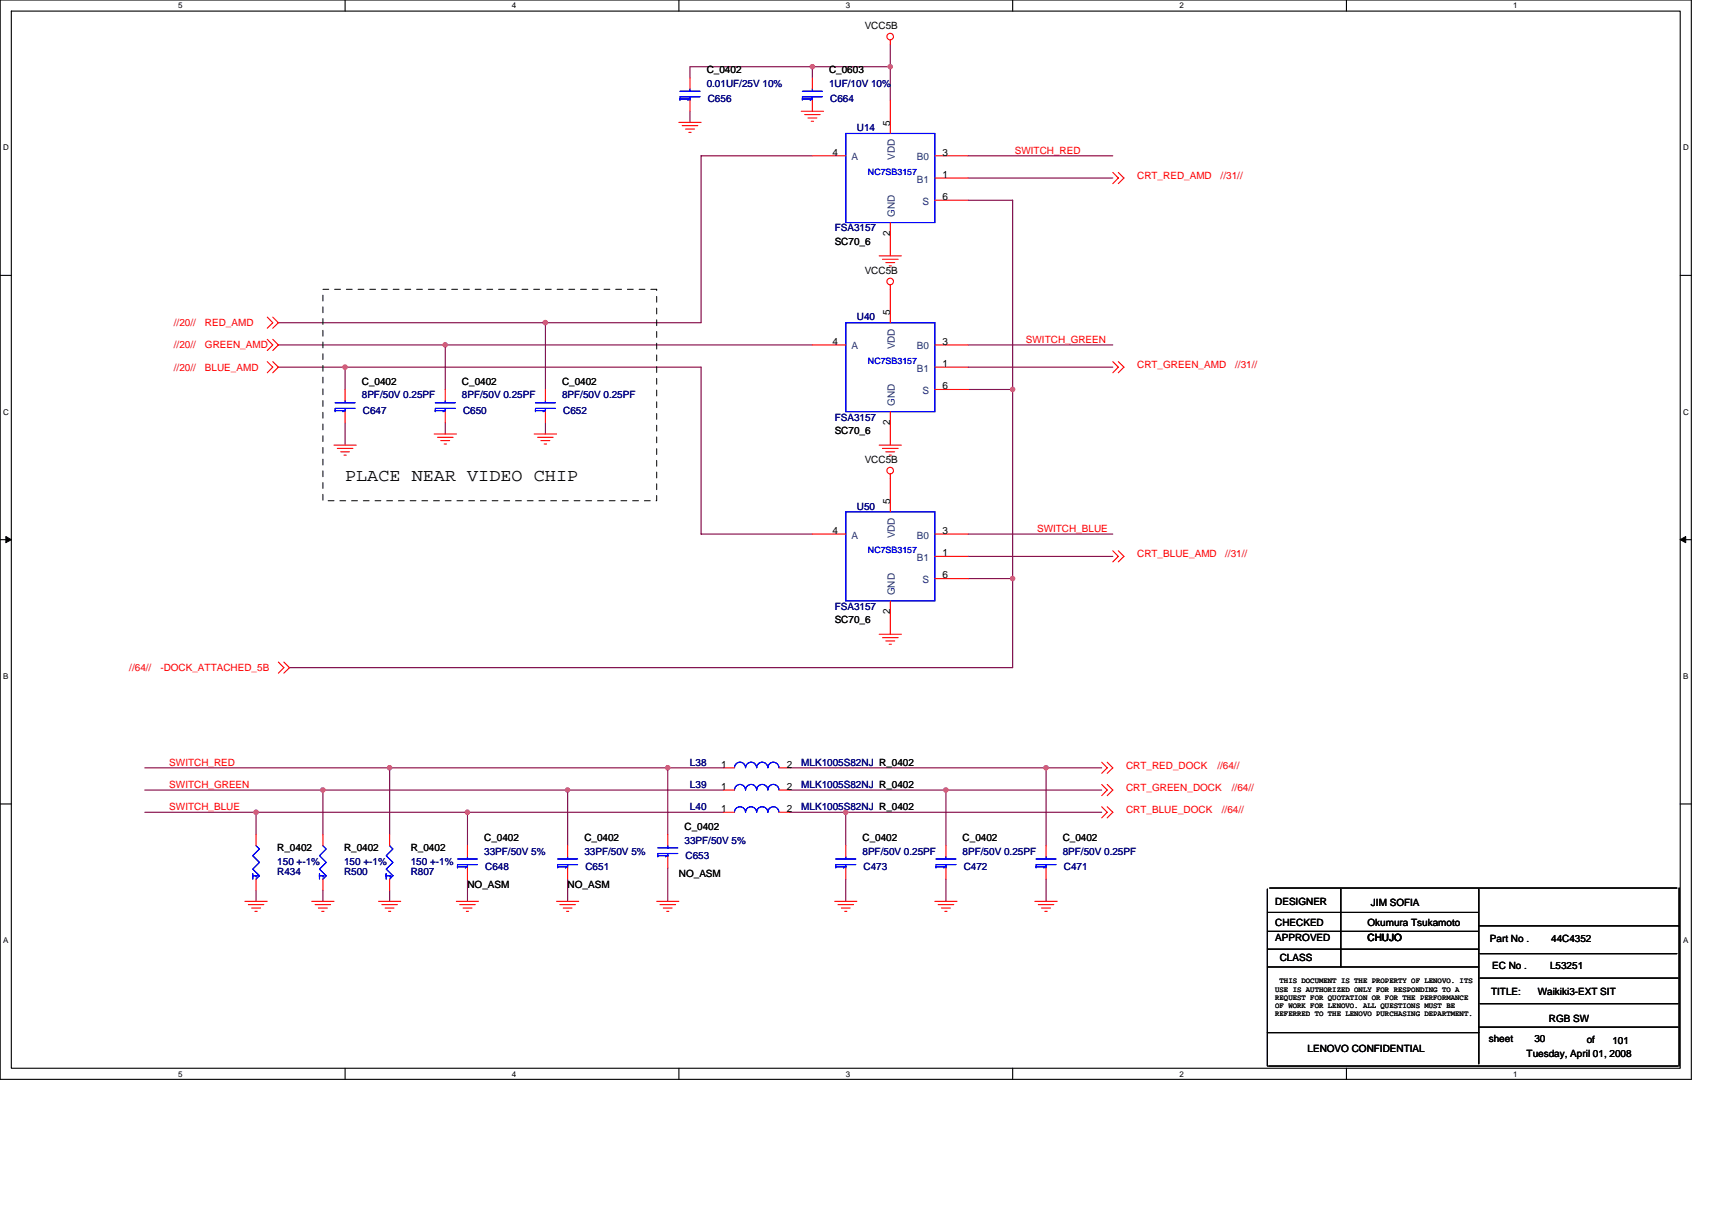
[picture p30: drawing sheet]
<svg xmlns="http://www.w3.org/2000/svg" width="297mm" height="210mm" viewBox="0 0 297 210" stroke-linecap="round" stroke-linejoin="round" font-family="sans-serif">
<defs><g id="words">
<text font-size="3.1" x="59.9" y="83.5">PLACE NEAR VIDEO CHIP</text>
<g font-size="1.7">
<text x="150" y="5">VCC5B</text>
<text x="122.6" y="12.7">C_0402</text>
<text x="143.8" y="12.7">C_0603</text>
<text x="154.4" y="21.8" transform="rotate(-90 154.4 21.8)">5</text>
<text x="144.4" y="27">4</text>
<text x="163.6" y="27">3</text>
<text x="163.6" y="30.9">1</text>
<text x="163.6" y="34.7">6</text>
<text x="154.4" y="40.9" transform="rotate(-90 154.4 40.9)">2</text>
<text x="144.8" y="42.5">SC70_6</text>
<text x="150" y="47.5">VCC5B</text>
<text x="144.4" y="59.8">4</text>
<text x="154.4" y="54.6" transform="rotate(-90 154.4 54.6)">5</text>
<text x="163.6" y="59.8">3</text>
<text x="163.6" y="63.7">1</text>
<text x="62.8" y="66.8">C_0402</text>
<text x="80.2" y="66.8">C_0402</text>
<text x="97.5" y="66.8">C_0402</text>
<text x="163.6" y="67.5">6</text>
<text x="144.8" y="75.3">SC70_6</text>
<text x="154.4" y="73.7" transform="rotate(-90 154.4 73.7)">2</text>
<text x="150" y="80.3">VCC5B</text>
<text x="154.4" y="87.4" transform="rotate(-90 154.4 87.4)">5</text>
<text x="144.4" y="92.6">4</text>
<text x="163.6" y="92.6">3</text>
<text x="163.6" y="96.5">1</text>
<text x="163.6" y="100.4">6</text>
<text x="154.4" y="106.6" transform="rotate(-90 154.4 106.6)">2</text>
<text x="144.8" y="108.1">SC70_6</text>
<text x="125.1" y="137">1</text>
<text x="125.1" y="133.2">1</text>
<text x="136.5" y="137">2</text>
<text x="136.5" y="133.2">2</text>
<text x="118.8" y="144">C_0402</text>
<text x="125.1" y="140.9">1</text>
<text x="136.5" y="140.9">2</text>
<text x="48.1" y="147.7">R_0402</text>
<text x="59.7" y="147.7">R_0402</text>
<text x="71.3" y="147.7">R_0402</text>
<text x="84" y="145.9">C_0402</text>
<text x="101.4" y="145.9">C_0402</text>
<text x="149.6" y="145.9">C_0402</text>
<text x="167" y="145.9">C_0402</text>
<text x="184.4" y="145.9">C_0402</text>
<text x="81.1" y="154.1">NO_ASM</text>
<text x="98.5" y="154.1">NO_ASM</text>
<text x="117.8" y="152.1">NO_ASM</text>
<text x="221.3" y="156.9">DESIGNER</text>
<text x="221.3" y="160.6">CHECKED</text>
<text x="237.3" y="160.6">Okumura Tsukamoto</text>
<text x="237.9" y="157.1">JIM SOFIA</text>
<text x="221.3" y="163.3">APPROVED</text>
<text x="222" y="166.8">CLASS</text>
<text x="237.3" y="163.3">CHUJO</text>
<text x="258.5" y="163.5">Part No .</text>
<text x="269.1" y="163.5">44C4352</text>
<text x="258.7" y="172.6">TITLE:</text>
<text x="258.9" y="168.1">EC No .</text>
<text x="266.8" y="172.6">Waikiki3-EXT SIT</text>
<text x="268.9" y="168.1">L53251</text>
<text x="268.7" y="177.2">RGB SW</text>
<text x="226.9" y="182.4">LENOVO CONFIDENTIAL</text>
<text x="258.3" y="180.7">sheet</text>
<text x="264.9" y="183.4">Tuesday, April 01, 2008</text>
<text x="266.2" y="180.7">30</text>
<text x="275.3" y="180.9">of</text>
<text x="279.8" y="181.1">101</text>
</g>
<g font-size="1.7" fill="#000080">
<text x="122.6" y="15">0.01UF/25V 10%</text>
<text x="122.8" y="17.8">C656</text>
<text x="143.8" y="15">1UF/10V 10%</text>
<text x="144" y="17.8">C664</text>
<text x="148.7" y="22.8">U14</text>
<text x="144.8" y="40.2">FSA3157</text>
<text x="148.7" y="55.6">U40</text>
<text x="62.8" y="69.1">8PF/50V 0.25PF</text>
<text x="63" y="71.8">C647</text>
<text x="80.2" y="69.1">8PF/50V 0.25PF</text>
<text x="80.3" y="71.8">C650</text>
<text x="97.5" y="69.1">8PF/50V 0.25PF</text>
<text x="97.7" y="71.8">C652</text>
<text x="144.8" y="73">FSA3157</text>
<text x="148.7" y="88.4">U50</text>
<text x="144.8" y="105.8">FSA3157</text>
<text x="119.7" y="136.7">L39</text>
<text x="119.7" y="132.8">L38</text>
<text x="139" y="136.7">MLK1005S82NJ R_0402</text>
<text x="139" y="132.8">MLK1005S82NJ R_0402</text>
<text x="119.7" y="140.5">L40</text>
<text x="139" y="140.5">MLK1005S82NJ R_0402</text>
<text x="48.1" y="150">150 +-1%</text>
<text x="59.7" y="150">150 +-1%</text>
<text x="71.3" y="150">150 +-1%</text>
<text x="84" y="148.3">33PF/50V 5%</text>
<text x="101.4" y="148.3">33PF/50V 5%</text>
<text x="118.8" y="146.3">33PF/50V 5%</text>
<text x="119" y="149">C653</text>
<text x="149.6" y="148.3">8PF/50V 0.25PF</text>
<text x="167" y="148.3">8PF/50V 0.25PF</text>
<text x="184.4" y="148.3">8PF/50V 0.25PF</text>
<text x="48.1" y="151.7">R434</text>
<text x="59.7" y="151.7">R500</text>
<text x="71.3" y="151.7">R807</text>
<text x="84.2" y="151">C648</text>
<text x="101.6" y="151">C651</text>
<text x="149.8" y="151">C473</text>
<text x="167.2" y="151">C472</text>
<text x="184.6" y="151">C471</text>
</g>
<g font-size="1.7" fill="#004080">
<text x="147.7" y="27.8">A</text>
<text x="155.3" y="27.8" transform="rotate(-90 155.3 27.8)">VDD</text>
<text x="159.1" y="27.8">B0</text>
<text x="159.1" y="31.7">B1</text>
<text x="160.1" y="35.5">S</text>
<text x="155.3" y="37.6" transform="rotate(-90 155.3 37.6)">GND</text>
<text x="147.7" y="60.6">A</text>
<text x="155.3" y="60.6" transform="rotate(-90 155.3 60.6)">VDD</text>
<text x="159.1" y="60.6">B0</text>
<text x="159.1" y="64.5">B1</text>
<text x="155.3" y="70.4" transform="rotate(-90 155.3 70.4)">GND</text>
<text x="160.1" y="68.3">S</text>
<text x="147.7" y="93.4">A</text>
<text x="155.3" y="93.4" transform="rotate(-90 155.3 93.4)">VDD</text>
<text x="159.1" y="93.4">B0</text>
<text x="159.1" y="97.3">B1</text>
<text x="160.1" y="101.2">S</text>
<text x="155.3" y="103.3" transform="rotate(-90 155.3 103.3)">GND</text>
</g>
<g font-size="1.7" fill="#f00">
<text x="176.1" y="26.6">SWITCH_RED</text>
<text x="197.3" y="31.1">CRT_RED_AMD</text>
<text x="211.8" y="31.1">//31//</text>
<text x="30.2" y="56.6">//20//</text>
<text x="35.6" y="56.6">RED_AMD</text>
<text x="178" y="59.5">SWITCH_GREEN</text>
<text x="30.2" y="60.4">//20//</text>
<text x="30.2" y="64.3">//20//</text>
<text x="35.6" y="60.4">GREEN_AMD</text>
<text x="35.6" y="64.3">BLUE_AMD</text>
<text x="197.3" y="63.9">CRT_GREEN_AMD</text>
<text x="214.3" y="63.9">//31//</text>
<text x="179.9" y="92.3">SWITCH_BLUE</text>
<text x="197.3" y="96.7">CRT_BLUE_AMD</text>
<text x="212.6" y="96.7">//31//</text>
<text x="22.4" y="116.4">//64//</text>
<text x="27.8" y="116.4">-DOCK_ATTACHED_5B</text>
<text x="29.4" y="136.7">SWITCH_GREEN</text>
<text x="29.4" y="132.8">SWITCH_RED</text>
<text x="195.4" y="137.2">CRT_GREEN_DOCK</text>
<text x="195.4" y="133.4">CRT_RED_DOCK</text>
<text x="211.2" y="133.4">//64//</text>
<text x="213.7" y="137.2">//64//</text>
<text x="29.4" y="140.5">SWITCH_BLUE</text>
<text x="195.4" y="141.1">CRT_BLUE_DOCK</text>
<text x="212" y="141.1">//64//</text>
</g>
<g font-size="1.5" fill="#00f">
<text x="150.6" y="30.3">NC7SB3157</text>
<text x="150.6" y="63.1">NC7SB3157</text>
<text x="150.6" y="96">NC7SB3157</text>
</g>
<g font-size="1.4">
<text x="30.9" y="1.5">5</text>
<text x="88.8" y="1.5">4</text>
<text x="146.7" y="1.5">3</text>
<text x="204.7" y="1.5">2</text>
<text x="262.6" y="1.5">1</text>
<text x=".5" y="26.1">D</text>
<text x="292" y="26.1">D</text>
<text x=".5" y="71.9">C</text>
<text x="292" y="71.9">C</text>
<text x=".5" y="117.8">B</text>
<text x="292" y="117.8">B</text>
<text x=".5" y="163.6">A</text>
<text x="292" y="163.6">A</text>
<text x="30.9" y="186.8">5</text>
<text x="88.8" y="186.8">4</text>
<text x="146.7" y="186.8">3</text>
<text x="204.7" y="186.8">2</text>
<text x="262.6" y="186.8">1</text>
</g>
<g font-size="1.3">
<text x="221.3" y="172">USE IS AUTHORIZED ONLY FOR RESPONDING TO A</text>
<text x="221.3" y="173.4">REQUEST FOR QUOTATION OR FOR THE PERFORMANCE</text>
<text x="222" y="170.6">THIS DOCUMENT IS THE PROPERTY OF LENOVO. ITS</text>
<text x="221.3" y="174.9">OF WORK FOR LENOVO. ALL QUESTIONS MUST BE</text>
<text x="221.3" y="176.3">REFERRED TO THE LENOVO PURCHASING DEPARTMENT.</text>
</g>
</g></defs>
<path d="M0 0h293.5v187.2h-293.5zM2 1.9h289.5v183.4h-289.5z" fill="none" stroke="#000" stroke-width=".19"/>
<g fill="#fff">
<path d="M30.9 .2h.8v1.6h-.8z"/>
<path d="M30.9 185.5h.8v1.6h-.8z"/>
</g>
<path d="M59.9 0v1.9M59.9 185.3v1.9" fill="none" stroke="#000" stroke-width=".19"/>
<g fill="#fff">
<path d="M88.8 .2h.8v1.6h-.8z"/>
<path d="M88.8 185.5h.8v1.6h-.8z"/>
</g>
<path d="M117.8 0v1.9M117.8 185.3v1.9" fill="none" stroke="#000" stroke-width=".19"/>
<g fill="#fff">
<path d="M146.7 .2h.8v1.6h-.8z"/>
<path d="M146.7 185.5h.8v1.6h-.8z"/>
</g>
<path d="M175.7 0v1.9M175.7 185.3v1.9" fill="none" stroke="#000" stroke-width=".19"/>
<g fill="#fff">
<path d="M204.7 .2h.7v1.6h-.7z"/>
<path d="M204.7 185.5h.7v1.6h-.7z"/>
</g>
<path d="M233.6 0v1.9M233.6 185.3v1.9" fill="none" stroke="#000" stroke-width=".19"/>
<g fill="#fff">
<path d="M262.6 .2h.7v1.6h-.7z"/>
<path d="M262.6 185.5h.7v1.6h-.7z"/>
<path d="M.5 24.8h1v1.6h-1z"/>
<path d="M292 24.8h1v1.6h-1z"/>
<path d="M.5 70.7h1v1.5h-1z"/>
<path d="M292 70.7h1v1.5h-1z"/>
</g>
<path d="M0 47.8h2M291.5 47.8h2" fill="none" stroke="#000" stroke-width=".19"/>
<g fill="#fff">
<path d="M.5 116.5h.9v1.6h-.9z"/>
<path d="M292 116.5h.9v1.6h-.9z"/>
</g>
<path d="M0 93.6h2M291.5 93.6h2" fill="none" stroke="#000" stroke-width=".19"/>
<path d="M1 93.1l1 .5-1 .5zM291.5 93.6l1-.5v1z" fill="#000" stroke="#000" stroke-width=".17"/>
<g fill="#fff">
<path d="M.5 162.4h.9v1.5h-.9z"/>
<path d="M292 162.4h.9v1.5h-.9z"/>
</g>
<g fill="none" stroke="#000" stroke-width=".19">
<path d="M0 139.5h2M291.5 139.5h2M219.9 158.3h36.5M219.9 154.2v30.7M220.3 154.1h70.7M232.6 154.2v13.5M256.6 154.2v30.4M291.3 154.1v30.8M219.9 161.6h36.5M219.9 164.7h36.7M219.9 167.7h36.7M219.9 179.1h36.7"/>
<path d="M256.6 178.2h34.5M256.6 160.6h34.7M256.8 169.7h34.3M256.8 165.4h34.2M256.8 174.1h34.3M220.1 184.9h71"/>
</g>
<g fill="none" stroke="#800040" stroke-width=".19">
<path d="M119.7 19.3v1.9M140.9 11.6v1.9M154.5 7.7v9.7M154.5 11.6h-34.8v1.9M140.9 27h-19.3v29h-27M168 27h25.1M168 30.9h25.1M168 34.7h7.7v81.1h-125.5M48.3 59.8h29v7.8M48.3 56h46.3v11.6M77.3 59.8h63.6M168 59.8h25.1"/>
<path d="M48.3 63.7h11.6v3.9M59.9 63.7h61.7v28.9h19.3M59.9 73.3v3.9M77.3 73.3v2M94.6 73.3v2M168 63.7h25.1M168 67.6h7.7M168 92.6h25.1M168 96.5h25.1M168 100.4h7.7M25.1 137.1h30.9v7.7M25.1 133.2h42.5v11.6"/>
<path d="M56 137.1h42.5v9.6M67.6 133.2h48.3v11.6M98.5 137.1h27M115.9 133.2h9.6M137.1 137.1h27v9.6M137.1 133.2h54.1M164.1 137.1h27.1M181.5 133.2v13.5M25.1 140.9h19.3v3.9M44.4 140.9h36.7v5.8M44.4 154.4v2M56 154.4v2"/>
<path d="M67.6 154.4v2M81.1 140.9h44.4M81.1 152.5v3.9M98.5 152.5v3.9M115.9 150.6v5.8M137.1 140.9h9.6v5.8M146.7 140.9h44.5M146.7 152.5v3.9M164.1 152.5v3.9M181.5 152.5v3.9"/>
</g>
<g fill="#f0f" stroke="#f0f" stroke-width=".19">
<circle cx="94.6" cy="56" r=".38"/>
<circle cx="77.2" cy="59.8" r=".38"/>
<circle cx="59.9" cy="63.7" r=".38"/>
<circle cx="154.5" cy="11.6" r=".38"/>
<circle cx="140.9" cy="11.6" r=".38"/>
<circle cx="175.7" cy="100.4" r=".37"/>
<circle cx="175.7" cy="67.6" r=".37"/>
<circle cx="115.8" cy="133.2" r=".38"/>
<circle cx="98.5" cy="137" r=".38"/>
<circle cx="81.1" cy="140.9" r=".38"/>
<circle cx="44.4" cy="140.9" r=".38"/>
<circle cx="56" cy="137" r=".38"/>
<circle cx="67.6" cy="133.2" r=".38"/>
<circle cx="164.1" cy="137" r=".38"/>
<circle cx="146.7" cy="140.9" r=".38"/>
<circle cx="181.5" cy="133.2" r=".38"/>
</g>
<g fill="none" stroke="#f00" stroke-width=".19">
<path d="M119.7 13.5v1.9M119.7 17.4v1.9M139 19.3h3.9M139.6 19.9h2.7M140.9 13.5v1.9M140.9 17.4v1.9M154.5 6.9v.8M154.5 17.4v5.8M117.8 21.2h3.8M118.4 21.8h2.7M119 22.4h1.5M119.5 23h.4"/>
<path d="M140.2 20.5h1.5M140.8 21h.4M140.9 27h5.8M154.5 38.6v5.8M162.2 27h5.8M162.2 30.9h5.8M162.2 34.7h5.8M193.1 29.9l.9 1-.9 1M194 29.9l1 1-1 1M46.4 55l.9 1-.9 .9M46.4 58.9l.9 .9-.9 1M47.3 55l1 1-1 .9"/>
<path d="M47.3 58.9l1 .9-1 1M140.9 59.8h5.8M152.5 44.4h3.9M153.1 45h2.7M153.7 45.6h1.5M154.3 46.1h.4M154.5 49.4v6.6M162.2 59.8h5.8M46.4 62.7l.9 1-.9 1M47.3 62.7l1 1-1 1M58 77.2h3.8M58.5 77.8h2.7"/>
<path d="M59.1 78.4h1.5M59.7 79h.4M59.9 67.6v1.9M59.9 71.4v1.9M75.3 75.3h3.9M75.9 75.9h2.7M76.5 76.4h1.5M77.1 77h.3M77.3 67.6v1.9M77.3 71.4v1.9M92.7 75.3h3.9M93.3 75.9h2.7"/>
<path d="M93.8 76.4h1.6M94.4 77h.4M94.6 67.6v1.9M94.6 71.4v1.9M152.5 77.2h3.9M153.1 77.8h2.7M153.7 78.4h1.5M154.3 79h.4M154.5 71.4v5.8M162.2 63.7h5.8M162.2 67.6h5.8M193.1 62.7l.9 1-.9 1"/>
<path d="M194 62.7l1 1-1 1M140.9 92.6h5.8M154.5 82.2v6.6M162.2 92.6h5.8M162.2 96.5h5.8M193.1 95.5l.9 1-.9 1M194 95.5l1 1-1 1M48.3 114.9l1 .9-1 1M49.3 114.9l.9 .9-.9 1M152.5 110h3.9M153.1 110.6h2.7M153.7 111.2h1.5"/>
<path d="M154.3 111.8h.4M154.5 104.2v5.8M162.2 100.4h5.8M125.5 137.1h1.9M125.5 133.2h1.9M135.2 137.1h1.9M135.2 133.2h1.9M191.2 140l.9 .9-.9 1M191.2 136.1l.9 1-.9 .9M191.2 132.2l.9 1-.9 1M192.1 140l1 .9-1 1M192.1 136.1l1 1-1 .9"/>
<path d="M192.1 132.2l1 1-1 1M42.5 156.4h3.9M43.1 156.9h2.7M43.7 157.5h1.5M44.2 158.1h.4M44.4 144.8v1.9M44.4 152.5v1.9M54.1 156.4h3.9M54.7 156.9h2.7M55.2 157.5h1.6M55.8 158.1h.4M56 144.8v1.9"/>
<path d="M56 152.5v1.9M65.7 156.4h3.8M66.2 156.9h2.8M66.8 157.5h1.6M67.4 158.1h.4M67.6 144.8v1.9M67.6 152.5v1.9M79.2 156.4h3.8M79.8 156.9h2.7M80.3 157.5h1.6M80.9 158.1h.4M81.1 146.7v1.9"/>
<path d="M81.1 150.6v1.9M96.6 156.4h3.8M97.1 156.9h2.7M97.7 157.5h1.5M98.3 158.1h.4M98.5 146.7v1.9M98.5 150.6v1.9M113.9 156.4h3.9M114.5 156.9h2.7M115.1 157.5h1.5M115.7 158.1h.4M115.9 144.8v1.9"/>
<path d="M115.9 148.6v2M125.5 140.9h1.9M135.2 140.9h1.9M144.8 156.4h3.9M145.4 156.9h2.7M146 157.5h1.5M146.6 158.1h.3M146.7 146.7v1.9M146.7 150.6v1.9M162.2 156.4h3.8M162.8 156.9h2.7M163.3 157.5h1.6"/>
<path d="M163.9 158.1h.4M164.1 146.7v1.9M164.1 150.6v1.9M179.6 156.4h3.8M180.1 156.9h2.7M180.7 157.5h1.6M181.3 158.1h.4M181.5 146.7v1.9M181.5 150.6v1.9"/>
<circle cx="154.5" cy="6.3" r=".57"/>
<circle cx="154.5" cy="48.8" r=".57"/>
<circle cx="154.5" cy="81.6" r=".57"/>
</g>
<path d="M56 50.2h57.9v36.7h-57.9z" fill="none" stroke="#000" stroke-width=".17" stroke-dasharray="1 1 1 1 1 1 1 1"/>
<g fill="none" stroke="#00f" stroke-width=".19">
<path d="M118 15.8h3.5M118 16.8h3.5M118 17.2h1.7l-.4 .2M118 17v.4M119.7 15.4v.4M119.7 16.8v.6M139.2 15.8h3.5M139.2 16.8h3.5M139.2 17.2h1.7l-.3 .2M139.2 17v.4M140.9 15.4v.4M140.9 16.8v.6"/>
<path d="M146.7 23.2h15.5v15.4h-15.5zM146.7 56h15.5v15.4h-15.5zM58.1 69.9h3.5M58.1 70.8h3.5M58.1 71.2h1.8l-.4 .2M58.1 71v.4M59.9 69.5v.4M59.9 70.8v.6M75.5 69.9h3.5M75.5 70.8h3.5M75.5 71.2h1.8l-.4 .2M75.5 71v.4"/>
<path d="M77.3 69.5v.4M77.3 70.8v.6M92.9 69.9h3.5M92.9 70.8h3.5M92.9 71.2h1.7l-.4 .2M92.9 71v.4M94.6 69.5v.4M94.6 70.8v.6M146.7 88.8h15.5v15.4h-15.5zM127.4 137a.95 .95 0 0 1 1-.9 .95 .95 0 0 1 .9 .9 .96 .96 0 0 1 1-.9 .96 .96 0 0 1 1 .9M127.4 133.2a.95 .95 0 0 1 1-1 .95 .95 0 0 1 .9 1 .96 .96 0 0 1 1-1 .96 .96 0 0 1 1 1M131.3 137a.96 .96 0 0 1 1-.9 .96 .96 0 0 1 .9 .9"/>
<path d="M131.3 133.2a.96 .96 0 0 1 1-1 .96 .96 0 0 1 .9 1M133.2 137a.95 .95 0 0 1 1-.9 .95 .95 0 0 1 .9 .9M133.2 133.2a.95 .95 0 0 1 1-1 .95 .95 0 0 1 .9 1M43.9 151.9h.7l-.2 .2M43.9 151.5v1M44.4 146.7l.6 .6-1.1 1.1 1.1 1.2-1.1 1.2 1.1 1.1-.6 .6M55.4 151.9h.8l-.2 .2M55.4 151.5v1M56 146.7l.6 .6-1.2 1.1 1.2 1.2-1.2 1.2 1.2 1.1-.6 .6M67 151.9h.8l-.2 .2M67 151.5v1M67.6 146.7l.6 .6-1.2 1.1 1.2 1.2-1.2 1.2 1.2 1.1-.6 .6"/>
<path d="M79.4 149h3.4M79.4 150h3.4M79.4 150.4h1.7l-.4 .2M79.4 150.2v.4M81.1 148.6v.4M81.1 150v.6M96.7 149h3.5M96.7 150h3.5M96.7 150.4h1.8l-.4 .2M96.7 150.2v.4M98.5 148.6v.4M98.5 150v.6"/>
<path d="M114.1 147.1h3.5M114.1 148.1h3.5M114.1 148.4h1.8l-.4 .2M114.1 148.3v.3M115.9 146.7v.4M115.9 148.1v.5M127.4 140.9a.95 .95 0 0 1 1-.9 .95 .95 0 0 1 .9 .9 .96 .96 0 0 1 1-.9 .96 .96 0 0 1 1 .9M131.3 140.9a.96 .96 0 0 1 1-.9 .96 .96 0 0 1 .9 .9M133.2 140.9a.95 .95 0 0 1 1-.9 .95 .95 0 0 1 .9 .9M145 149h3.5M145 150h3.5M145 150.4h1.7l-.3 .2"/>
<path d="M145 150.2v.4M146.7 148.6v.4M146.7 150v.6M162.4 149h3.5M162.4 150h3.5M162.4 150.4h1.7l-.4 .2M162.4 150.2v.4M164.1 148.6v.4M164.1 150v.6M179.8 149h3.4M179.8 150h3.4M179.8 150.4h1.7l-.4 .2"/>
<path d="M179.8 150.2v.4M181.5 148.6v.4M181.5 150v.6"/>
</g>
<use href="#words"/>
</svg>
